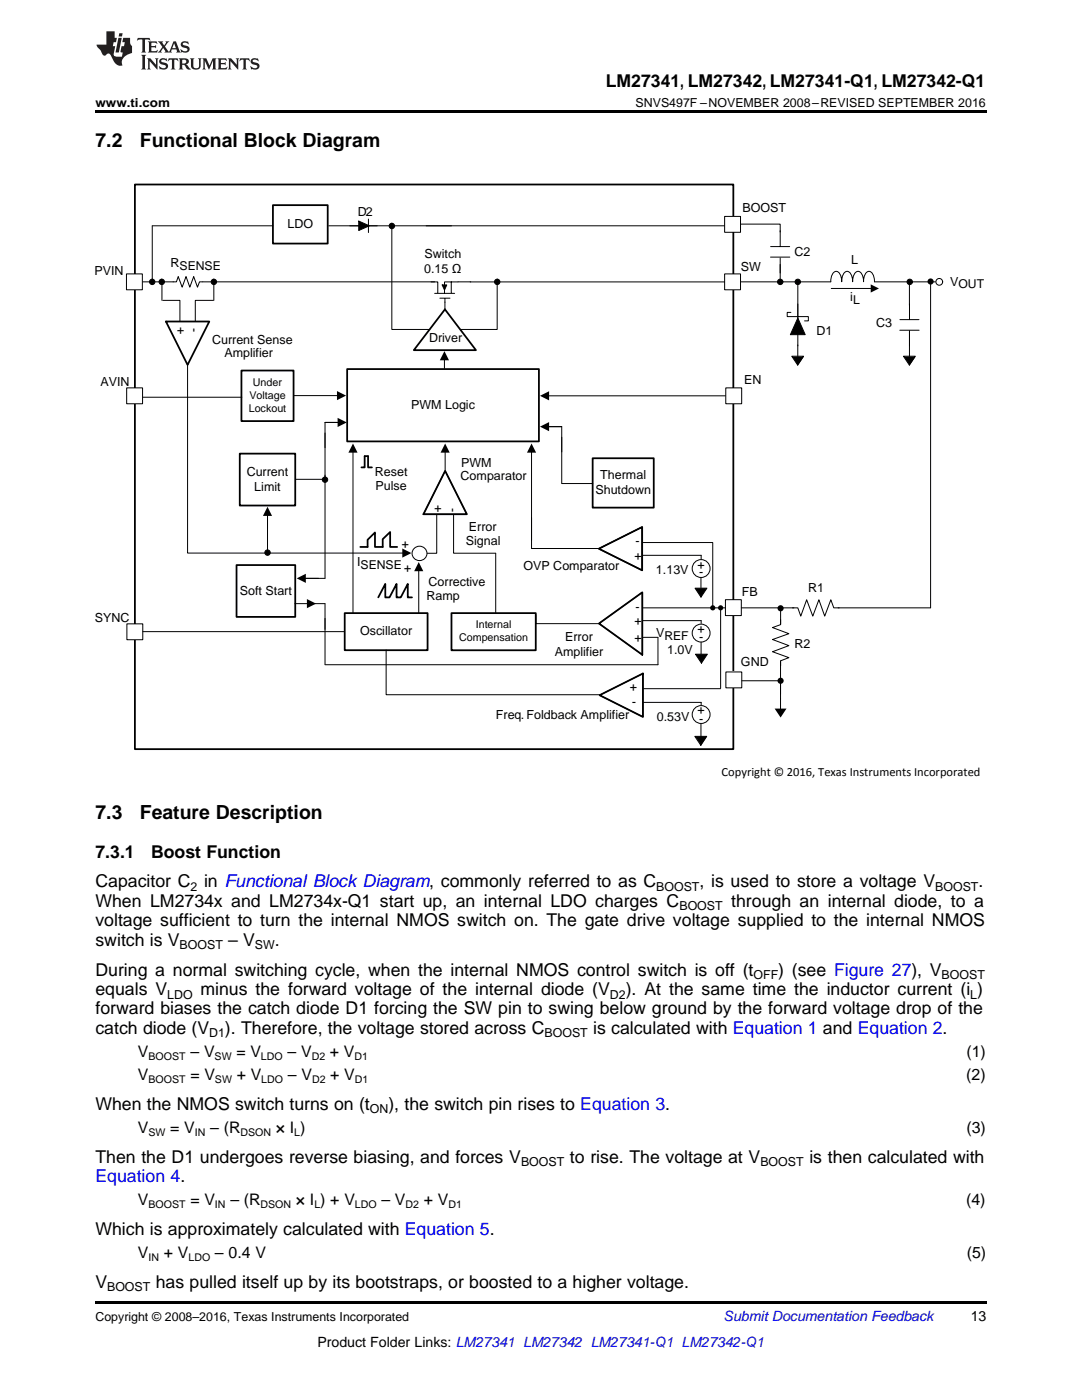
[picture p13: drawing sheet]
<svg xmlns="http://www.w3.org/2000/svg" width="216mm" height="279mm" viewBox="0 0 216 279" stroke-linecap="round" stroke-linejoin="round" font-family="sans-serif">
<defs><g id="words">
<g font-size="3.9">
<text x="19" y="29.3">7.2</text>
<text x="27.9" y="29.3">Functional Block Diagram</text>
<text x="19" y="163.4">7.3</text>
<text x="27.9" y="163.4">Feature Description</text>
</g>
<g font-size="3.5">
<text x="120.9" y="17.3">LM27341, LM27342, LM27341-Q1, LM27342-Q1</text>
<text x="19" y="171.1">7.3.1</text>
<text x="30.1" y="171.1">Boost Function</text>
<text x="19" y="177.1">Capacitor C</text>
<text x="40.7" y="177.1">in Functional Block Diagram, commonly referred to as C</text>
<text x="139.6" y="177.1">, is used to store a voltage V</text>
<text x="195.3" y="177.1">.</text>
<text x="19" y="181">When LM2734x and LM2734x-Q1 start up, an internal LDO charges C</text>
<text x="19" y="184.9">voltage sufficient to turn the internal NMOS switch on. The gate drive voltage supplied to the internal NMOS</text>
<text x="145.9" y="181">through an internal diode, to a</text>
<text x="19" y="188.7">switch is V</text>
<text x="45.5" y="188.7">– V</text>
<text x="54.8" y="188.7">.</text>
<text x="19" y="194.7">During a normal switching cycle, when the internal NMOS control switch is off (t</text>
<text x="155.3" y="194.7">) (see Figure 27), V</text>
<text x="19" y="198.6">equals V</text>
<text x="19" y="202.5">forward biases the catch diode D1 forcing the SW pin to swing below ground by the forward voltage drop of the</text>
<text x="40" y="198.6">minus the forward voltage of the internal diode (V</text>
<text x="124.9" y="198.6">). At the same time the inductor current (i )</text>
<text x="19" y="206.3">catch diode (V</text>
<text x="44.9" y="206.3">). Therefore, the voltage stored across C</text>
<text x="118.4" y="206.3">is calculated with Equation 1 and Equation 2.</text>
<text x="19" y="221.5">When the NMOS switch turns on (t</text>
<text x="77.5" y="221.5">), the switch pin rises to Equation 3.</text>
<text x="19" y="232">Then the D1 undergoes reverse biasing, and forces V</text>
<text x="113.7" y="232">to rise. The voltage at V</text>
<text x="161.5" y="232">is then calculated with</text>
<text x="19" y="246.5">Which is approximately calculated with Equation 5.</text>
<text x="19" y="257">V</text>
<text x="31.1" y="257">has pulled itself up by its bootstraps, or boosted to a higher voltage.</text>
</g>
<text font-size="3.5" fill="#00f" x="19" y="235.9">Equation 4.</text>
<g font-size="3.2">
<text x="27.5" y="210.9">V</text>
<text x="27.5" y="215.5">V</text>
<text x="38" y="210.9">– V</text>
<text x="38" y="215.5">= V</text>
<text x="47.2" y="210.9">= V</text>
<text x="47.2" y="215.5">+ V</text>
<text x="57.4" y="210.9">– V</text>
<text x="57.4" y="215.5">– V</text>
<text x="65.8" y="210.9">+ V</text>
<text x="65.9" y="215.5">+ V</text>
<text x="192.8" y="215.5">(2)</text>
<text x="192.9" y="210.9">(1)</text>
<text x="27.5" y="226.1">V</text>
<text x="34" y="226.1">= V</text>
<text x="41.9" y="226.1">– (R</text>
<text x="55" y="226.1">× I )</text>
<text x="192.8" y="226.1">(3)</text>
<text x="27.5" y="240.5">V</text>
<text x="38" y="240.5">= V</text>
<text x="46" y="240.5">– (R</text>
<text x="59.1" y="240.5">× I ) + V</text>
<text x="76.1" y="240.5">– V</text>
<text x="84.6" y="240.5">+ V</text>
<text x="192.8" y="240.5">(4)</text>
<text x="27.5" y="251">V</text>
<text x="32.7" y="251">+ V</text>
<text x="42.9" y="251">– 0.4 V</text>
<text x="192.9" y="251">(5)</text>
</g>
<text font-size="2.8" fill="#0000c8" x="144.4" y="263.6">Submit Documentation Feedback</text>
<g font-size="2.8">
<text x="193.7" y="263.6">13</text>
<text x="63.3" y="268.9">Product Folder Links: LM27341 LM27342 LM27341-Q1 LM27342-Q1</text>
</g>
<g font-size="2.5">
<text x="19" y="21.4">www.ti.com</text>
<text x="126.8" y="21.4">SNVS497F –NOVEMBER 2008–REVISED SEPTEMBER 2016</text>
<text x="57.4" y="45.5">LDO</text>
<text x="71.4" y="43.1">D2</text>
<text x="148.1" y="42.3">BOOST</text>
<text x="34" y="53.3">RSENSE</text>
<text x="84.7" y="51.4">Switch</text>
<text x="158.5" y="51.1">C2</text>
<text x="169.8" y="52.8">L</text>
<text x="18.9" y="54.9">PVIN</text>
<text x="84.6" y="54.4">0.15 ü</text>
<text x="147.8" y="54">SW</text>
<text x="189.6" y="57">VOUT</text>
<text x="35.4" y="65.2" transform="rotate(90 35.4 65.2)">+</text>
<text x="38" y="65.4" transform="rotate(90 38 65.4)">-</text>
<text x="169.7" y="60.1">iL</text>
<text x="174.8" y="65.2">C3</text>
<text x="42.3" y="68.6">Current Sense</text>
<text x="44.8" y="71.3">Amplifier</text>
<text x="85.6" y="68.3">Driver</text>
<text x="162.9" y="66.8">D1</text>
<text x="20" y="77.1">AVIN</text>
<text x="148.5" y="76.7">EN</text>
<text x="82" y="81.6">PWM Logic</text>
<text x="49.2" y="95">Current</text>
<text x="74.8" y="94.9">Reset</text>
<text x="91.9" y="95.7">Comparator</text>
<text x="92" y="93.3">PWM</text>
<text x="119.8" y="95.6">Thermal</text>
<text x="50.7" y="98">Limit</text>
<text x="74.9" y="97.9">Pulse</text>
<text x="86.7" y="100.9" transform="rotate(90 86.7 100.9)">+</text>
<text x="89.6" y="101.3" transform="rotate(90 89.6 101.3)">-</text>
<text x="118.8" y="98.6">Shutdown</text>
<text x="93.6" y="106">Error</text>
<text x="71.2" y="113">ISENSE</text>
<text x="80.2" y="108" transform="rotate(90 80.2 108)">+</text>
<text x="80.7" y="112.7" transform="rotate(90 80.7 112.7)">+</text>
<text x="92.9" y="108.7">Signal</text>
<text x="104.4" y="113.8">OVP Comparator</text>
<text x="126.6" y="111.7">+</text>
<text x="126.8" y="108.8">-</text>
<text x="139.2" y="113.5">+</text>
<text x="47.9" y="118.7">Soft Start</text>
<text x="85.1" y="119.7">Ramp</text>
<text x="85.5" y="117">Corrective</text>
<text x="130.9" y="114.6">1.13V</text>
<text x="139.5" y="115">-</text>
<text x="148" y="119">FB</text>
<text x="161.3" y="118.1">R1</text>
<text x="18.9" y="124.2">SYNC</text>
<text x="126.6" y="124.7">+</text>
<text x="126.8" y="122">-</text>
<text x="71.9" y="126.8">Oscillator</text>
<text x="110.7" y="131">Amplifier</text>
<text x="112.8" y="128">Error</text>
<text x="126.6" y="128.1">+</text>
<text x="130.9" y="127.1">VREF</text>
<text x="133.1" y="130.5">1.0V</text>
<text x="139.2" y="126.3">+</text>
<text x="139.5" y="127.9">-</text>
<text x="158.6" y="129.4">R2</text>
<text x="127.2" y="136.5" transform="rotate(-180 127.2 136.5)">+</text>
<text x="147.8" y="132.9">GND</text>
<text x="99" y="143.5">Freq. Foldback Amplifier</text>
<text x="126.9" y="139.5" transform="rotate(-180 126.9 139.5)">-</text>
<text x="131.1" y="143.9">0.53V</text>
<text x="139.2" y="142.6">+</text>
<text x="139.5" y="144.4">-</text>
<text x="144" y="154.9">Copyright © 2016, Texas Instruments Incorporated</text>
<text x="38" y="177.8">2</text>
<text x="131" y="177.8">BOOST</text>
<text x="186.6" y="177.8">BOOST</text>
<text x="135.6" y="181.7">BOOST</text>
<text x="35.8" y="189.4">BOOST</text>
<text x="50.9" y="189.4">SW</text>
<text x="150.4" y="195.4">OFF</text>
<text x="187.9" y="195.4">BOOST</text>
<text x="33.4" y="199.3">LDO</text>
<text x="121.7" y="199.3">D2</text>
<text x="193.6" y="199.3">L</text>
<text x="41.7" y="207">D1</text>
<text x="108.7" y="207">BOOST</text>
<text x="73.8" y="222.2">ON</text>
<text x="104" y="232.7">BOOST</text>
<text x="151.7" y="232.7">BOOST</text>
<text x="21.4" y="257.7">BOOST</text>
<text x="19" y="263.6">Copyright © 2008–2016, Texas Instruments Incorporated</text>
</g>
<g font-size="2.1">
<text x="50.5" y="77.1">Under</text>
<text x="49.6" y="82.2">Lockout</text>
<text x="49.8" y="79.6">Voltage</text>
<text x="94.9" y="125.4">Internal</text>
<text x="91.6" y="128">Compensation</text>
<text x="29.6" y="211.6">BOOST</text>
<text x="42.8" y="211.6">SW</text>
<text x="52.1" y="211.6">LDO</text>
<text x="62.2" y="211.6">D2</text>
<text x="70.7" y="211.6">D1</text>
<text x="29.6" y="216.1">BOOST</text>
<text x="42.9" y="216.1">SW</text>
<text x="52.1" y="216.1">LDO</text>
<text x="62.3" y="216.1">D2</text>
<text x="70.8" y="216.1">D1</text>
<text x="29.6" y="226.7">SW</text>
<text x="38.9" y="226.7">IN</text>
<text x="48" y="226.7">DSON</text>
<text x="58.7" y="226.7">L</text>
<text x="29.6" y="241.1">BOOST</text>
<text x="42.9" y="241.1">IN</text>
<text x="52" y="241.1">DSON</text>
<text x="62.7" y="241.1">L</text>
<text x="70.8" y="241.1">LDO</text>
<text x="80.9" y="241.1">D2</text>
<text x="89.5" y="241.1">D1</text>
<text x="29.6" y="251.7">IN</text>
<text x="37.6" y="251.7">LDO</text>
</g>
</g></defs>
<path d="M19 259.7h177.8v.5h-177.8z" fill="#000"/>
<circle cx="139.9" cy="113.5" r="1.78" fill="#fff"/>
<circle cx="139.9" cy="113.5" r="1.78" fill="none" stroke="#000" stroke-width=".2"/>
<circle cx="139.9" cy="126.3" r="1.78" fill="#fff"/>
<circle cx="139.9" cy="126.3" r="1.78" fill="none" stroke="#000" stroke-width=".2"/>
<circle cx="139.9" cy="142.6" r="1.78" fill="#fff"/>
<g fill="none" stroke="#000" stroke-width=".2">
<path d="M28.5 56.2h6.1M34.5 56.2h.7l.4-1 .7 2.1 .8-2.1 .8 2.1 .7-2.1 .8 2.1 .4-1.1h46.9M87.8 59.5h2M88.8 59.7v2.7"/>
<circle cx="32.3" cy="56.3" r=".54"/>
<circle cx="42.7" cy="56.3" r=".54"/>
<circle cx="139.9" cy="142.6" r="1.78"/>
</g>
<path d="M26.9 36.8h119.4v112.7h-119.4z" fill="none" stroke="#000" stroke-width=".36"/>
<g fill="#000">
<circle cx="32.3" cy="56.3" r=".54"/>
<circle cx="42.7" cy="56.3" r=".54"/>
</g>
<path d="M69.3 73.7h38.2v14.4h-38.2z" fill-rule="evenodd" fill="#fff"/>
<path d="M69.3 73.7h38.2v14.4h-38.2z" fill="none" stroke="#000" stroke-width=".36"/>
<path d="M88.7 61.6l6.2 8.3h-12.4z" fill="#fff"/>
<path d="M88.8 61.7l6.2 8.2h-12.4z" fill="none" stroke="#000" stroke-width=".36"/>
<path d="M33.1 64.2h8.7l-4.4 8.6z" fill="#fff"/>
<path d="M33.1 64.2h8.7l-4.4 8.6z" fill="none" stroke="#000" stroke-width=".36"/>
<path d="M86 56.3h1.4v2.1M86.7 58.5h4M88.2 56.9h.9l-.4 1zM90 56.3h-1.3v2.2M93.9 56.2l-3.9 .1v2.1M37.4 72.8v37.6h43.1" fill="none" stroke="#000" stroke-width=".2"/>
<path d="M88.2 56.9h.9l-.4 1zM80.3 109.5l1.8 .9-1.8 .9z" fill="#000"/>
<path d="M144.6 77.4h3.2v3.2h-3.2z" fill-rule="evenodd" fill="#fff"/>
<path d="M58.6 79h8.9M144.8 77.4h3.2v3.2h-3.2zM53.4 101.8v8.6" fill="none" stroke="#000" stroke-width=".2"/>
<path d="M67.2 78l1.9 1-1.9 .9z" fill="#000"/>
<path d="M144.6 119.7h3.2v3.2h-3.2z" fill-rule="evenodd" fill="#fff"/>
<path d="M144.8 119.7h3.1v3.2h-3.1z" fill="none" stroke="#000" stroke-width=".2"/>
<path d="M119.5 124.4l8.7-6.2v12.5z" fill="#fff"/>
<path d="M119.5 124.4l8.7-6.2v12.5zM128.3 121.3h16.4M128.3 137.4h15.5M138.8 130.6h2.3l-1.1 1.7zM139.9 128.2v2.3M143.8 121.3v16" fill="none" stroke="#000" stroke-width=".2"/>
<path d="M119.5 124.4l8.7-6.2v12.5z" fill="none" stroke="#000" stroke-width=".36"/>
<g fill="#000">
<path d="M138.8 130.6h2.3l-1.1 1.7z"/>
<circle cx="143.8" cy="121.3" r=".52"/>
</g>
<path d="M119.6 138.7l8.7-4.3v8.7z" fill="#fff"/>
<path d="M119.6 138.7l8.7-4.3v8.7zM128.3 123.9h11.6v.5M128.3 140.2h11.6v.5" fill="none" stroke="#000" stroke-width=".2"/>
<path d="M119.6 138.7l8.7-4.3v8.7z" fill="none" stroke="#000" stroke-width=".36"/>
<path d="M119.5 109.5l8.6-4.3v8.6z" fill="#fff"/>
<path d="M47.8 90.5h11.1v10.4h-11.1zM118.3 91.5h12.1v9.8h-12.1zM119.5 109.5l8.6-4.3v8.6z" fill="none" stroke="#000" stroke-width=".36"/>
<g fill="none" stroke="#000" stroke-width=".2">
<path d="M69.8 45.1h5.5M71.6 44.1l2.1 1-2.1 .9zM73.5 43.7v2.7M88.7 71.7v1.8M64.9 84.3h2.7M119.5 109.5l8.6-4.3v8.6zM128.2 110.8h11.7v.8M128.3 108.3h13.9M138.7 117.4h2.4l-1.2 1.8zM139.9 115.3v2M142.2 108.4v12.9M77 129.7v8.9h42.8"/>
<path d="M106.9 122.7v1.8h12.7"/>
</g>
<g fill="#000">
<path d="M71.6 44.1l2.1 1-2.1 .9zM88.7 70.1l.9 1.8h-1.8zM67.4 83.4l1.8 .9-1.8 .9zM138.7 117.4h2.4l-1.2 1.8z"/>
<circle cx="142.2" cy="121.3" r=".52"/>
</g>
<path d="M54.8 40.6h10.3v7.9h-10.3z" fill-rule="evenodd" fill="#fff"/>
<path d="M54.5 40.9h10.9v7.7h-10.9z" fill="none" stroke="#000" stroke-width=".36"/>
<path d="M32.3 56.4v3.5M32.5 59.9h3.4v4.3M42.6 59.9h-3.6v4.3M42.7 56.4v3.5" fill="none" stroke="#000" stroke-width=".2"/>
<g fill="#fff">
<path d="M25.3 124.4h3.2v3.2h-3.2z" fill-rule="evenodd"/>
<path d="M25.2 54.7h3.2v3.1h-3.2z" fill-rule="evenodd"/>
</g>
<path d="M25.2 54.7h3.2v3.1h-3.2z" fill="none" stroke="#000" stroke-width=".2"/>
<path d="M25.3 77.4h3.1v3.2h-3.1z" fill-rule="evenodd" fill="#fff"/>
<path d="M93.8 56.3h51M25.3 77.4h3.1v3.2h-3.1z" fill="none" stroke="#000" stroke-width=".2"/>
<path d="M144.6 43.2h3.2v3.2h-3.2z" fill-rule="evenodd" fill="#fff"/>
<path d="M144.6 43.2h3.2v3.2h-3.2z" fill="none" stroke="#000" stroke-width=".2"/>
<path d="M144.6 54.7h3.2v3.2h-3.2z" fill-rule="evenodd" fill="#fff"/>
<path d="M144.6 54.7h3.2v3.1h-3.2zM159.2 56.1v7.3M174.5 56.2h12.1M181.5 56.2v4.7M155.8 123.6v1.1l-1.7 .5 3.3 1.3-3.3 1.1 3.3 1.2-3.3 1.3 3.3 1.1-1.6 .7v1M158.1 121.3h1.1l.6 1.7 1.2-3.3 1.2 3.3 1.2-3.3 1.2 3.3 1.2-3.3 .6 1.6h1.1" fill="none" stroke="#000" stroke-width=".2"/>
<circle cx="187.4" cy="56.2" r=".67" fill="#fff"/>
<g fill="none" stroke="#000" stroke-width=".2">
<path d="M30.4 45.1h24.1M65.6 45.1h79M147.8 56.2h18M153.7 51.3h3.9M153.8 49.2h3.8M155.7 46v3.2M155.7 51.5v3M157.8 62.3h-.7v.9h4.2v.8h-.8M159.2 63.5l1.5 3.3h-3zM159.2 60.7v8.3M179.5 65.9h3.9M179.6 63.8h3.8"/>
<path d="M181.5 60.6v3.2M181.5 66.1v3M106.1 103.3v6.2h13.6"/>
<circle cx="159.2" cy="56.3" r=".54"/>
<circle cx="181.5" cy="56.3" r=".54"/>
<circle cx="187.4" cy="56.2" r=".67"/>
<circle cx="53.4" cy="110.3" r=".54"/>
</g>
<g fill="#000">
<path d="M159.2 63.5l1.5 3.3h-3z"/>
<circle cx="159.2" cy="56.3" r=".54"/>
<circle cx="181.5" cy="56.3" r=".54"/>
<circle cx="53.4" cy="110.3" r=".54"/>
</g>
<path d="M144.6 134h3.2v3.3h-3.2z" fill-rule="evenodd" fill="#fff"/>
<g fill="none" stroke="#000" stroke-width=".2">
<path d="M30.4 45.1v11M78.2 44.9v20.9h7.6M99.2 56.5v9.3h-7.4M147.8 44.7h7.9v1.6M109.3 79h35.4M25.3 124.5h3.2v3.2h-3.2zM144.8 134.1h3.2v3.2h-3.2zM147.9 121.3h10.5M155.7 131.9v7.7M167.2 121.3h18.5"/>
<circle cx="78.2" cy="45.1" r=".54"/>
<circle cx="99.2" cy="56.3" r=".54"/>
</g>
<g fill="#000">
<path d="M107.7 79l1.9-.9v1.8z"/>
<circle cx="78.2" cy="45.1" r=".54"/>
<circle cx="99.2" cy="56.3" r=".54"/>
</g>
<path d="M48.1 74h10.4v10h-10.4z" fill-rule="evenodd" fill="#fff"/>
<path d="M48.2 73.9h10.4v10.1h-10.4zM75.5 119.2l1.4-2.7v2.7h.8l1.4-2.7v2.7h.9l1.4-2.7v2.7h.8" fill="none" stroke="#000" stroke-width=".36"/>
<path d="M70.4 90.1v32.2M88.8 90.1v3.8M106.1 90.1v17.8M83.6 113.8v8.5M87.1 102.8v7.6h-1.9M90.5 102.8v7.6h8.4M98.9 110.4v12" fill="none" stroke="#000" stroke-width=".2"/>
<path d="M70.4 88.5l.9 1.8h-1.8zM88.8 88.5l.9 1.8h-1.8zM106.1 88.5l.9 1.8h-1.8zM83.6 112.2l.9 1.8h-1.9z" fill="#000"/>
<path d="M69.1 122.6h16v6.7h-16z" fill-rule="evenodd" fill="#fff"/>
<path d="M68.8 122.4h16.5v7.4h-16.5z" fill="none" stroke="#000" stroke-width=".36"/>
<path d="M90.6 122.6h16.3v7h-16.3z" fill-rule="evenodd" fill="#fff"/>
<path d="M47.2 112.8h11.7v10.3h-11.7zM90.1 122.4h16.8v7.4h-16.8z" fill="none" stroke="#000" stroke-width=".36"/>
<path d="M28.5 79.3h19.7M59 95.7h5.9M67.4 84.3h-2.5v11.3M109.3 85.1h2.8v11.3M112.1 96.5h6.2" fill="none" stroke="#000" stroke-width=".2"/>
<path d="M107.7 85.1l1.9-.9v1.9z" fill="#000"/>
<path d="M88.8 94l4.4 8.6h-8.7z" fill="#fff"/>
<g fill="none" stroke="#000" stroke-width=".2">
<path d="M155.7 52.8v3.3M165.9 57.6h8M158 71.1h2.3l-1.1 1.8zM159.2 68.8v2.3M180.3 71.1h2.3l-1.2 1.8zM181.5 66v5.1M64.9 94.8v20.6M88.8 94l4.4 8.6h-8.7zM53.4 102.7v2.8M60.8 115.4h4.1M28.5 126.1h40.2M58.8 120.5h2.7"/>
<path d="M62.5 120.5h2.4M64.9 120.5v12.1M128.3 127.2h3v5.5h-66.4M148 135.9h7.8M155.7 139.4v2.3M155.8 121.4v3.2M138.6 147h2.4l-1.2 1.7zM139.9 144.5v2.5"/>
<circle cx="30.4" cy="56.3" r=".54"/>
<circle cx="155.7" cy="56.3" r=".54"/>
<circle cx="64.9" cy="95.7" r=".54"/>
</g>
<path d="M88.8 94l4.4 8.6h-8.7zM71.9 109.2h1.5v-1.5l1.4-1.4v2.9h1.6v-1.6l1.5-1.4v3h1.4" fill="none" stroke="#000" stroke-width=".36"/>
<g fill="#000">
<path d="M173.7 56.8l1.7 .8-1.7 .8zM158 71.2h2.4l-1.2 1.7zM180.3 71.2h2.4l-1.2 1.7zM53.4 101.1l.9 1.9h-1.8zM59.2 115.4l1.8-.9v1.8zM61.2 119.6l1.9 .9-1.9 .9zM138.7 147h2.4l-1.2 1.7zM154.6 141.4h2.3l-1.1 1.8z"/>
<circle cx="30.4" cy="56.3" r=".54"/>
<circle cx="155.7" cy="56.3" r=".54"/>
<circle cx="64.9" cy="95.7" r=".54"/>
<circle cx="155.8" cy="121.4" r=".61"/>
<circle cx="155.8" cy="135.9" r=".62"/>
</g>
<circle cx="83.7" cy="110.5" r="1.46" fill="#fff"/>
<g fill="none" stroke="#000" stroke-width=".2">
<path d="M165.8 56.2a2 2 0 0 1 1-2 1.84 1.84 0 0 1 1.1 2 2 2 0 0 1 1.1-2 1.84 1.84 0 0 1 1.1 2 2 2 0 0 1 1.1-2 1.84 1.84 0 0 1 1.1 2 2 2 0 0 1 1.1-2 1.84 1.84 0 0 1 1.1 2M185.7 56.2v65.1"/>
<circle cx="83.7" cy="110.5" r="1.46"/>
</g>
<path d="M72.1 93.3h.7v-2.3h.6v2.3h.8" fill="none" stroke="#000" stroke-width=".36"/>
<circle cx="185.7" cy="56.2" r=".61" fill="#000"/>
<path d="M19 22h177.8v.5h-177.8z" fill="#000"/>
<g fill="#231f20">
<path d="M27.5 7.6l-.1 .5 .4-.2h.6v.1v2.1l-.2 .4h1l-.3-.4v-2.1l.1-.1h.5l.5 .2-.2-.5zM29.5 8.3l.2 .3v1.5l-.2 .4h1.8l.2-.6a1.04 1.04 0 0 1-1.3 .2v-.7h.6l.3 .2v-.6l-.3 .2h-.6v-.6l.8-.1 .4 .3-.2-.5zM31.5 8.3l.9 1.1-.9 1.1h.8l-.2-.2 .5-.7 .4 .7-.2 .2h1.5l-.1-.2 .1-.4h.9l.1 .4-.2 .2h1l-.3-.3-.7-1.9h-.5l-.9 2-.8-1 .9-1h-.8l.1 .3-.3 .5-.4-.6 .2-.2zM34.7 8.6l.4 1h-.7zM36.3 8.4a.63 .63 0 0 0-.2 .7 .63 .63 0 0 0 .6 .4l.6 .2 .1 .2a.75 .75 0 0 1-.7 .4 .75 .75 0 0 1-.6-.5l.1 .7 .1-.1a1.11 1.11 0 0 0 1.5-.6 1.13 1.13 0 0 0-1.2-.8l-.1-.4a1.04 1.04 0 0 1 1.2 .2l-.2-.5-.1 .1-.5-.2zM28.2 10.9l.2 .4v2.2l-.2 .4h1l-.3-.4v-2.2l.3-.4zM29.3 11.6l.3 .4v1.5l-.3 .4h.8l-.2-.4v-1.3l1.5 1.7v-1.9l.2-.4h-.7l.2 .4v.9l-1.1-1.3zM32 11.8a.62 .62 0 0 0-.2 .7 .62 .62 0 0 0 .6 .4l.6 .1 .1 .3a.76 .76 0 0 1-.7 .3 .76 .76 0 0 1-.6-.4l.1 .7 .1-.1a1.11 1.11 0 0 0 1.5-.6 1.13 1.13 0 0 0-1.2-.8l-.1-.4a1.04 1.04 0 0 1 1.2 .2l-.2-.6-.1 .1-.5-.1zM33.7 11.6l-.2 .6a.61 .61 0 0 1 .8-.3v1.6l-.2 .4h.9l-.2-.4v-1.6a.63 .63 0 0 1 .8 .3l-.2-.6zM35.6 11.6l.3 .4v1.5l-.3 .4h1l-.2-.2v-.8l.5 .2a.76 .76 0 0 0 1.2 .7l-1-1a.58 .58 0 0 0 .6-.5 .58 .58 0 0 0-.5-.6zM36.4 11.9h.1a.45 .45 0 0 1 .5 .1 .45 .45 0 0 1 .1 .5l-.7 .2zM37.9 11.6l.2 .2a2.17 2.17 0 0 0 .3 1.9 .99 .99 0 0 0 1.6-.6v-1.1l.2-.4h-.7l.2 .2a1.92 1.92 0 0 1-.2 1.8 .6 .6 0 0 1-.9-.5v-1.1l.2-.4zM40.4 11.6l.2 .4v1.5l-.2 .4h.7l-.2-.4v-1.4l.8 1.8 .8-1.8v1.4l-.2 .4h.9l-.2-.4v-1.5l.2-.4h-.8l-.6 1.5-.6-1.5zM43.4 11.6l.2 .4v1.5l-.2 .4h1.8l.2-.6a1.04 1.04 0 0 1-1.3 .1v-.6h.5l.4 .2v-.6l-.4 .2h-.5v-.7h.8l.3 .3-.1-.6zM45.5 11.6l.2 .4v1.5l-.2 .4h.7l-.2-.4v-1.3l1.5 1.7v-1.9l.2-.4h-.7l.2 .4v.9l-1.1-1.3zM47.9 11.6l-.1 .6a.61 .61 0 0 1 .8-.3v1.6l-.3 .4h1l-.3-.4 .1-1.6a.63 .63 0 0 1 .7 .3l-.1-.6zM50.2 11.8a.62 .62 0 0 0-.2 .7 .62 .62 0 0 0 .6 .4l.6 .1 .2 .3a.76 .76 0 0 1-.8 .3 .76 .76 0 0 1-.6-.4l.1 .7 .2-.1a1.11 1.11 0 0 0 1.5-.6 1.13 1.13 0 0 0-1.3-.8l-.1-.4a1.04 1.04 0 0 1 1.2 .2l-.1-.6-.2 .1-.5-.1z"/>
<path d="M21.2 6.3v2.6h-1.9l.1 .4 .7 .9a.91 .91 0 0 0 1 .8 .56 .56 0 0 1 .5-.3 .56 .56 0 0 1 .5 .3l.4 .8a1.53 1.53 0 0 0 1.9 1.2 1.54 1.54 0 0 1 1-2.1l.9-.3v-1.4a1.52 1.52 0 0 1-.3-1.6h-1.4l-.2 .8h.5l-.2 .8h-.4l-.2 1v.2l.4 .1-.2 .8a1.93 1.93 0 0 1-1.6-.3l.3-1.8h-.5l.2-.8h.4l.2-.8h-.4v-1.3zM23.6 7.6l-.6 2.9h.7l.6-2.9zM23.8 6.6l-.1 .7h.6l.2-.7z"/>
</g>
<use href="#words"/>
</svg>
